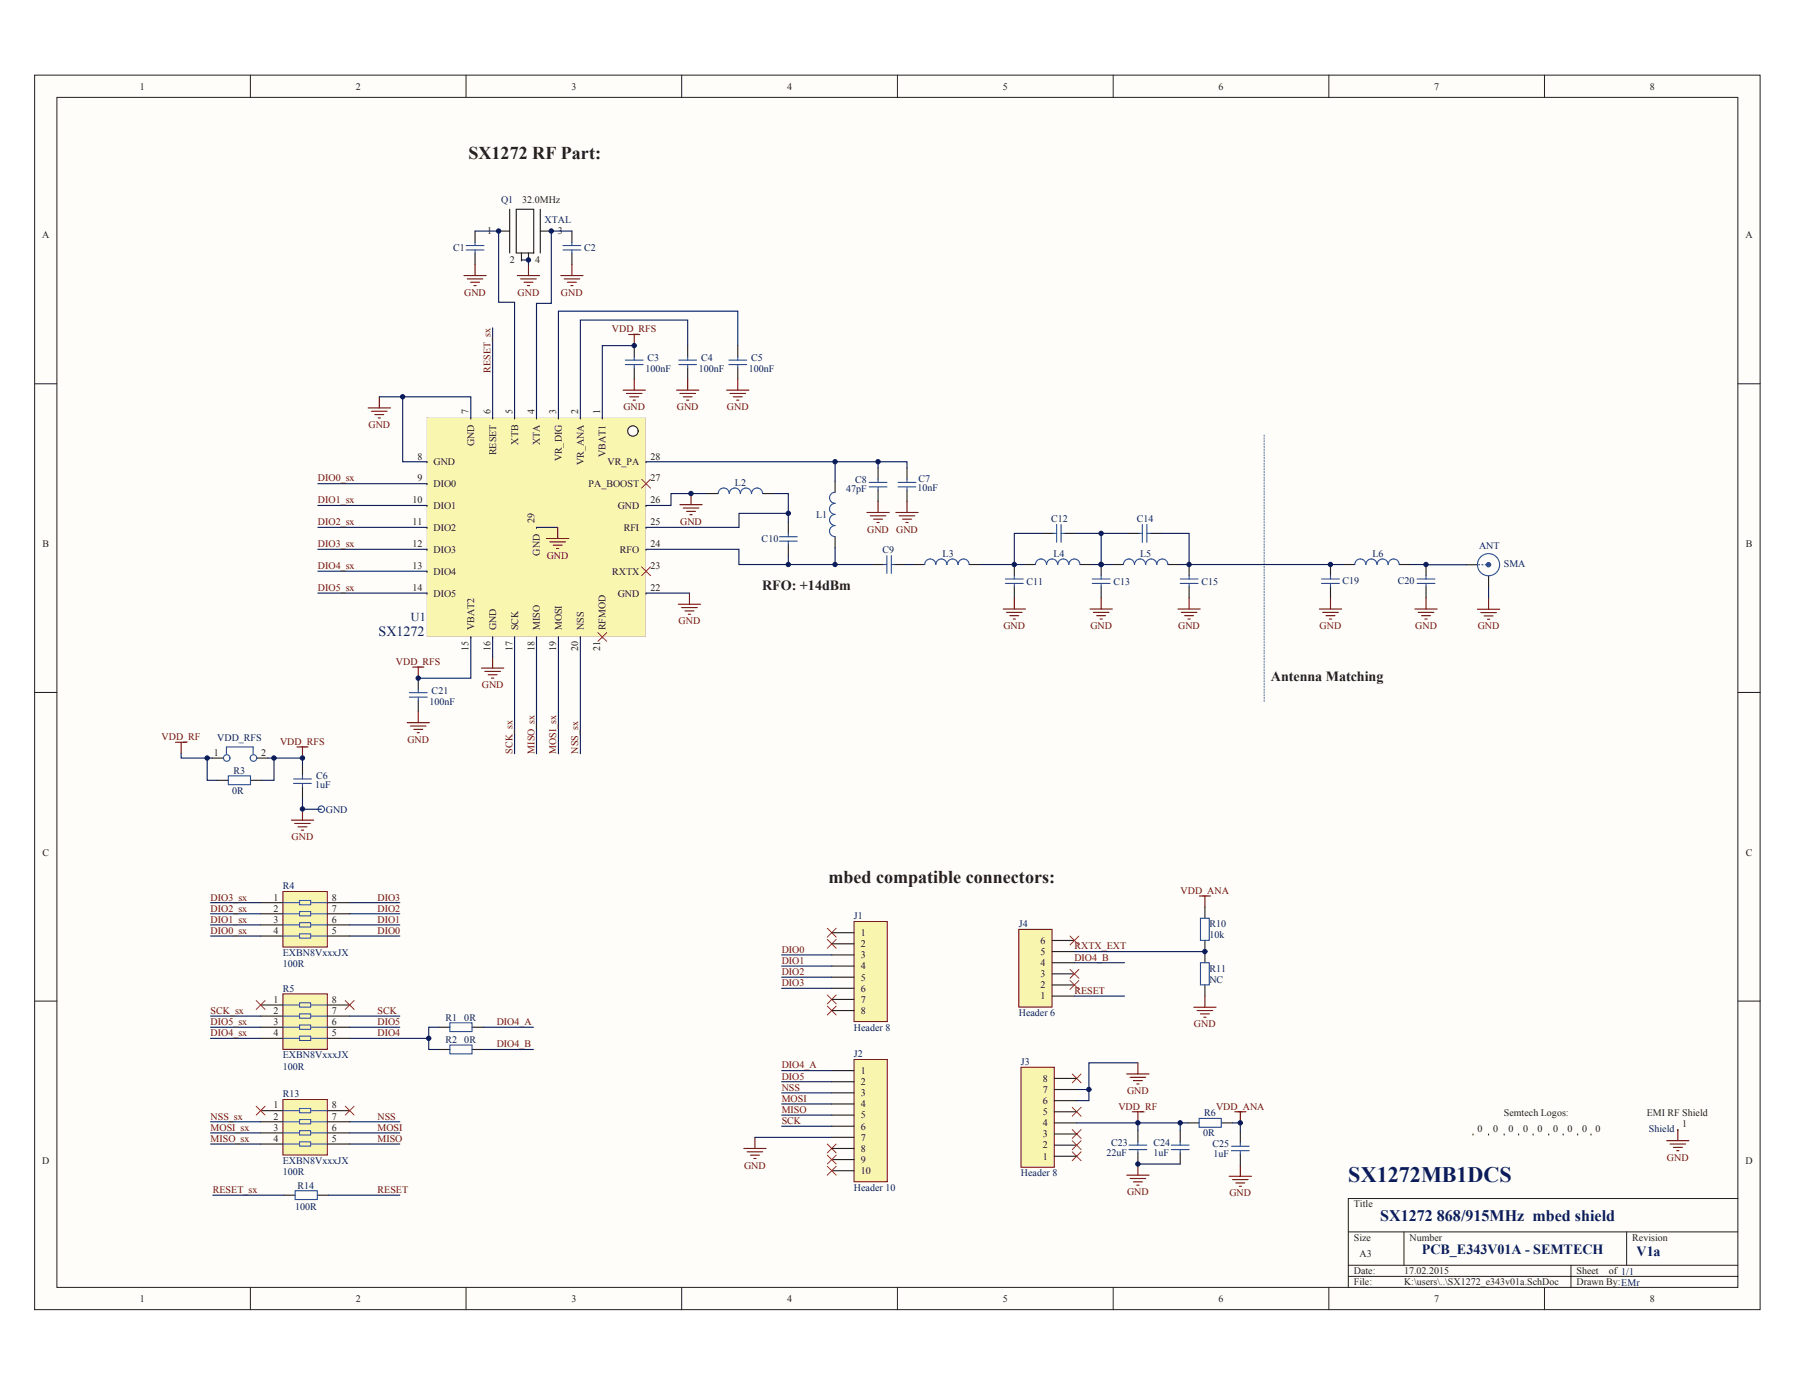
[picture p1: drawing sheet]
<svg xmlns="http://www.w3.org/2000/svg" width="279mm" height="216mm" viewBox="0 0 279 216" stroke-linecap="round" stroke-linejoin="round" font-family="sans-serif">
<defs><g id="words">
<text font-size="3.4" fill="#0c1c5b" x="209.6" y="183.6">SX1272MB1DCS</text>
<g font-size="2.8" fill="#231f20">
<text x="72.8" y="24.7">SX1272 RF Part:</text>
<text x="128.8" y="137.3">mbed compatible connectors:</text>
</g>
<text font-size="2.5" fill="#0c1c5b" x="214.6" y="189.8">SX1272 868/915MHz mbed shield</text>
<g font-size="2.2" fill="#231f20">
<text x="118.5" y="91.8">RFO: +14dBm</text>
<text x="197.6" y="105.9">Antenna Matching</text>
</g>
<g font-size="2.2" fill="#0c1c5b">
<text x="58.9" y="98.9">SX1272</text>
<text x="221.1" y="194.9">PCB_E343V01A - SEMTECH</text>
<text x="254.5" y="195.3">V1a</text>
</g>
<text font-size="1.9" fill="#0c1c5b" x="63.9" y="96.5">U1</text>
<g font-size="1.6" fill="#231f20">
<text x="21.8" y="13.9">1</text>
<text x="55.3" y="13.9">2</text>
<text x="88.8" y="13.9">3</text>
<text x="122.4" y="13.9">4</text>
<text x="155.9" y="13.9">5</text>
<text x="189.4" y="13.9">6</text>
<text x="223" y="13.9">7</text>
<text x="256.5" y="13.9">8</text>
<text x="81.2" y="31.6">32.0MHz</text>
<text x="6.6" y="37.1">A</text>
<text x="75.7" y="36.4">1</text>
<text x="79.3" y="40.9">2</text>
<text x="83.2" y="40.9">4</text>
<text x="86.7" y="36.4">3</text>
<text x="271.4" y="37.1">A</text>
<text x="72.9" y="64.3" transform="rotate(-90 72.9 64.3)">7</text>
<text x="76.3" y="64.3" transform="rotate(-90 76.3 64.3)">6</text>
<text x="79.7" y="64.3" transform="rotate(-90 79.7 64.3)">5</text>
<text x="83.1" y="64.3" transform="rotate(-90 83.1 64.3)">4</text>
<text x="86.5" y="64.3" transform="rotate(-90 86.5 64.3)">3</text>
<text x="89.9" y="64.3" transform="rotate(-90 89.9 64.3)">2</text>
<text x="93.3" y="64.3" transform="rotate(-90 93.3 64.3)">1</text>
<text x="64.9" y="71.4">8</text>
<text x="73.7" y="69.4" transform="rotate(-90 73.7 69.4)">GND</text>
<text x="77.1" y="70.8" transform="rotate(-90 77.1 70.8)">RESET</text>
<text x="80.5" y="69.1" transform="rotate(-90 80.5 69.1)">XTB</text>
<text x="83.9" y="69.2" transform="rotate(-90 83.9 69.2)">XTA</text>
<text x="87.4" y="71.7" transform="rotate(-90 87.4 71.7)">VR_DIG</text>
<text x="94.2" y="71" transform="rotate(-90 94.2 71)">VBAT1</text>
<text x="101.1" y="71.4">28</text>
<text x="64.9" y="74.8">9</text>
<text x="67.4" y="72.3">GND</text>
<text x="67.4" y="75.7">DIO0</text>
<text x="90.8" y="72.3" transform="rotate(-90 90.8 72.3)">VR_ANA</text>
<text x="91.5" y="75.7">PA_BOOST</text>
<text x="94.5" y="72.3">VR_PA</text>
<text x="101.1" y="74.8">27</text>
<text x="64.1" y="78.2">10</text>
<text x="64.1" y="81.6">11</text>
<text x="67.4" y="79.1">DIO1</text>
<text x="67.4" y="82.5">DIO2</text>
<text x="83.1" y="81.3" transform="rotate(-90 83.1 81.3)">29</text>
<text x="96" y="79.1">GND</text>
<text x="97" y="82.5">RFI</text>
<text x="101.1" y="78.2">26</text>
<text x="101.1" y="81.6">25</text>
<text x="6.6" y="85">B</text>
<text x="64.1" y="85.1">12</text>
<text x="64.1" y="88.4">13</text>
<text x="67.4" y="85.9">DIO3</text>
<text x="67.4" y="89.3">DIO4</text>
<text x="83.9" y="86.4" transform="rotate(-90 83.9 86.4)">GND</text>
<text x="95.2" y="89.3">RXTX</text>
<text x="96.4" y="85.9">RFO</text>
<text x="101.1" y="88.4">23</text>
<text x="101.1" y="85.1">24</text>
<text x="271.4" y="85">B</text>
<text x="64.1" y="91.8">14</text>
<text x="67.4" y="92.7">DIO5</text>
<text x="96" y="92.7">GND</text>
<text x="101.1" y="91.8">22</text>
<text x="72.9" y="101.2" transform="rotate(-90 72.9 101.2)">15</text>
<text x="73.7" y="98" transform="rotate(-90 73.7 98)">VBAT2</text>
<text x="76.3" y="101.2" transform="rotate(-90 76.3 101.2)">16</text>
<text x="77.1" y="98" transform="rotate(-90 77.1 98)">GND</text>
<text x="79.7" y="101.2" transform="rotate(-90 79.7 101.2)">17</text>
<text x="80.5" y="98" transform="rotate(-90 80.5 98)">SCK</text>
<text x="83.1" y="101.2" transform="rotate(-90 83.1 101.2)">18</text>
<text x="83.9" y="98" transform="rotate(-90 83.9 98)">MISO</text>
<text x="86.5" y="101.2" transform="rotate(-90 86.5 101.2)">19</text>
<text x="87.4" y="98" transform="rotate(-90 87.4 98)">MOSI</text>
<text x="89.9" y="101.2" transform="rotate(-90 89.9 101.2)">20</text>
<text x="90.8" y="98" transform="rotate(-90 90.8 98)">NSS</text>
<text x="93.3" y="101.2" transform="rotate(-90 93.3 101.2)">21</text>
<text x="94.2" y="98" transform="rotate(-90 94.2 98)">RFMOD</text>
<text x="33.3" y="117.5">1</text>
<text x="40.6" y="117.5">2</text>
<text x="6.6" y="133">C</text>
<text x="271.4" y="133">C</text>
<text x="42.5" y="140">1</text>
<text x="42.5" y="143.4">3</text>
<text x="42.5" y="141.7">2</text>
<text x="51.6" y="143.4">6</text>
<text x="51.6" y="141.7">7</text>
<text x="51.6" y="140">8</text>
<text x="42.5" y="145.2">4</text>
<text x="51.6" y="145.2">5</text>
<text x="133.8" y="145.5">1</text>
<text x="133.8" y="147.2">2</text>
<text x="133.8" y="149">3</text>
<text x="161.8" y="148.4">5</text>
<text x="161.8" y="146.7">6</text>
<text x="42.5" y="155.9">1</text>
<text x="51.6" y="155.9">8</text>
<text x="133.8" y="150.7">4</text>
<text x="133.8" y="152.4">5</text>
<text x="133.8" y="154.1">6</text>
<text x="133.8" y="155.9">7</text>
<text x="161.8" y="155.3">1</text>
<text x="161.8" y="153.6">2</text>
<text x="161.8" y="151.9">3</text>
<text x="161.8" y="150.2">4</text>
<text x="42.5" y="161.1">4</text>
<text x="42.5" y="159.3">3</text>
<text x="42.5" y="157.6">2</text>
<text x="51.6" y="161.1">5</text>
<text x="51.6" y="159.3">6</text>
<text x="51.6" y="157.6">7</text>
<text x="133.8" y="157.6">8</text>
<text x="133.8" y="166.9">1</text>
<text x="42.5" y="172.3">1</text>
<text x="51.6" y="172.3">8</text>
<text x="133.8" y="168.7">2</text>
<text x="133.8" y="170.4">3</text>
<text x="133.8" y="172.1">4</text>
<text x="133.8" y="173.8">5</text>
<text x="162.1" y="173.3">5</text>
<text x="162.1" y="171.6">6</text>
<text x="162.1" y="169.9">7</text>
<text x="162.1" y="168.2">8</text>
<text x="233.8" y="173.5">Semtech Logos:</text>
<text x="256" y="173.5">EMI RF Shield</text>
<text x="42.5" y="177.5">4</text>
<text x="42.5" y="175.8">3</text>
<text x="42.5" y="174">2</text>
<text x="51.6" y="177.5">5</text>
<text x="51.6" y="175.8">6</text>
<text x="51.6" y="174">7</text>
<text x="133.8" y="175.6">6</text>
<text x="133.8" y="177.3">7</text>
<text x="133.8" y="179">8</text>
<text x="162.1" y="178.5">2</text>
<text x="162.1" y="176.8">3</text>
<text x="162.1" y="175.1">4</text>
<text x="229.7" y="175.9">0</text>
<text x="232.1" y="175.9">0</text>
<text x="234.6" y="175.9">0</text>
<text x="236.8" y="175.9">0</text>
<text x="239.1" y="175.9">0</text>
<text x="241.5" y="175.9">0</text>
<text x="243.7" y="175.9">0</text>
<text x="246" y="175.9">0</text>
<text x="248" y="175.9">0</text>
<text x="261.6" y="175.2">1</text>
<text x="6.6" y="181">D</text>
<text x="133.8" y="180.8">9</text>
<text x="133.8" y="182.5">10</text>
<text x="162.1" y="180.3">1</text>
<text x="271.4" y="181">D</text>
<text x="210.5" y="187.7">Title</text>
<text x="210.5" y="192.9">Size</text>
<text x="211.4" y="195.5">A3</text>
<text x="219.2" y="192.9">Number</text>
<text x="253.8" y="192.9">Revision</text>
<text x="21.8" y="202.4">1</text>
<text x="55.3" y="202.4">2</text>
<text x="88.8" y="202.4">3</text>
<text x="122.4" y="202.4">4</text>
<text x="155.9" y="202.4">5</text>
<text x="189.4" y="202.4">6</text>
<text x="210.5" y="198.1">Date:</text>
<text x="210.5" y="199.8">File:</text>
<text x="218.3" y="198.1">17.02.2015</text>
<text x="218.3" y="199.8">K:\users\..\SX1272_e343v01a.SchDoc</text>
<text x="223" y="202.4">7</text>
<text x="245.1" y="199.8">Drawn By:EMr</text>
<text x="245.1" y="198.1">Sheet</text>
<text x="250.1" y="198.1">of 1/1</text>
<text x="256.5" y="202.4">8</text>
</g>
<g font-size="1.6" fill="#0c1c5b">
<text x="77.9" y="31.6">Q1</text>
<text x="84.7" y="34.7">XTAL</text>
<text x="70.5" y="39">C1</text>
<text x="90.8" y="39">C2</text>
<text x="100.3" y="57.9">100nF</text>
<text x="100.7" y="56.2">C3</text>
<text x="108.7" y="57.9">100nF</text>
<text x="109" y="56.2">C4</text>
<text x="116.4" y="57.9">100nF</text>
<text x="116.8" y="56.2">C5</text>
<text x="114.3" y="75.5">L2</text>
<text x="131.6" y="76.5">47pF</text>
<text x="133" y="75.1">C8</text>
<text x="142.6" y="76.4">10nF</text>
<text x="142.8" y="75">C7</text>
<text x="126.9" y="80.5">L1</text>
<text x="163.4" y="81.2">C12</text>
<text x="176.8" y="81.2">C14</text>
<text x="118.4" y="84.3">C10</text>
<text x="137.2" y="86">C9</text>
<text x="146.6" y="86.5">L3</text>
<text x="163.8" y="86.5">L4</text>
<text x="177.3" y="86.5">L5</text>
<text x="213.4" y="86.5">L6</text>
<text x="230" y="85.3">ANT</text>
<text x="233.8" y="88.1">SMA</text>
<text x="159.6" y="90.9">C11</text>
<text x="173.1" y="90.9">C13</text>
<text x="186.8" y="90.9">C15</text>
<text x="208.7" y="90.8">C19</text>
<text x="217.4" y="90.8">C20</text>
<text x="67.1" y="107.8">C21</text>
<text x="66.8" y="109.6">100nF</text>
<text x="33.8" y="115.2">VDD_RFS</text>
<text x="36.1" y="123.4">0R</text>
<text x="36.3" y="120.2">R3</text>
<text x="49" y="122.5">1uF</text>
<text x="49.2" y="121.1">C6</text>
<text x="50.7" y="126.3">GND</text>
<text x="44" y="138.2">R4</text>
<text x="132.8" y="142.9">J1</text>
<text x="44" y="148.6">EXBN8VxxxJX</text>
<text x="158.4" y="144.1">J4</text>
<text x="188" y="145.9">10k</text>
<text x="188" y="144.1">R10</text>
<text x="44" y="150.3">100R</text>
<text x="44" y="154.1">R5</text>
<text x="188" y="152.8">NC</text>
<text x="188" y="151">R11</text>
<text x="69.3" y="158.6">R1</text>
<text x="72.2" y="158.6">0R</text>
<text x="132.8" y="160.2">Header 8</text>
<text x="158.4" y="157.9">Header 6</text>
<text x="44" y="166.3">100R</text>
<text x="44" y="164.5">EXBN8VxxxJX</text>
<text x="69.3" y="162.1">R2</text>
<text x="72.2" y="162.1">0R</text>
<text x="132.8" y="164.4">J2</text>
<text x="158.7" y="165.6">J3</text>
<text x="44" y="170.6">R13</text>
<text x="187.2" y="173.5">R6</text>
<text x="172.1" y="179.7">22uF</text>
<text x="172.8" y="178.2">C23</text>
<text x="179.4" y="179.7">1uF</text>
<text x="179.4" y="178.2">C24</text>
<text x="187.1" y="176.6">0R</text>
<text x="188.5" y="178.3">C25</text>
<text x="188.7" y="179.9">1uF</text>
<text x="256.4" y="175.9">Shield</text>
<text x="44" y="182.7">100R</text>
<text x="44" y="180.9">EXBN8VxxxJX</text>
<text x="46.2" y="184.8">R14</text>
<text x="132.8" y="185.1">Header 10</text>
<text x="158.7" y="182.9">Header 8</text>
<text x="45.9" y="188">100R</text>
</g>
<g font-size="1.6" fill="#6d0c0e">
<text x="72.2" y="46">GND</text>
<text x="80.5" y="46">GND</text>
<text x="87.2" y="46">GND</text>
<text x="95.1" y="51.7">VDD_RFS</text>
<text x="76.3" y="58" transform="rotate(-90 76.3 58)">RESET_sx</text>
<text x="96.9" y="63.8">GND</text>
<text x="105.2" y="63.8">GND</text>
<text x="113" y="63.8">GND</text>
<text x="57.3" y="66.5">GND</text>
<text x="49.4" y="74.8">DIO0_sx</text>
<text x="49.4" y="78.2">DIO1_sx</text>
<text x="49.4" y="81.6">DIO2_sx</text>
<text x="105.7" y="81.6">GND</text>
<text x="134.8" y="82.8">GND</text>
<text x="139.3" y="82.8">GND</text>
<text x="49.4" y="85.1">DIO3_sx</text>
<text x="49.4" y="88.4">DIO4_sx</text>
<text x="85" y="86.8">GND</text>
<text x="49.4" y="91.8">DIO5_sx</text>
<text x="105.5" y="97">GND</text>
<text x="156" y="97.8">GND</text>
<text x="169.5" y="97.8">GND</text>
<text x="183.2" y="97.8">GND</text>
<text x="205.2" y="97.8">GND</text>
<text x="220" y="97.8">GND</text>
<text x="229.8" y="97.8">GND</text>
<text x="61.6" y="103.3">VDD_RFS</text>
<text x="74.9" y="106.9">GND</text>
<text x="25.1" y="115.1">VDD_RF</text>
<text x="43.5" y="115.8">VDD_RFS</text>
<text x="63.3" y="115.5">GND</text>
<text x="79.7" y="117.1" transform="rotate(-90 79.7 117.1)">SCK_sx</text>
<text x="83.1" y="117.1" transform="rotate(-90 83.1 117.1)">MISO_sx</text>
<text x="86.5" y="117.1" transform="rotate(-90 86.5 117.1)">MOSI_sx</text>
<text x="89.9" y="117.1" transform="rotate(-90 89.9 117.1)">NSS_sx</text>
<text x="45.3" y="130.6">GND</text>
<text x="32.7" y="143.4">DIO1_sx</text>
<text x="32.7" y="141.7">DIO2_sx</text>
<text x="32.7" y="140">DIO3_sx</text>
<text x="58.7" y="143.4">DIO1</text>
<text x="58.7" y="141.7">DIO2</text>
<text x="58.7" y="140">DIO3</text>
<text x="183.6" y="138.9">VDD_ANA</text>
<text x="32.7" y="145.2">DIO0_sx</text>
<text x="58.7" y="145.2">DIO0</text>
<text x="121.5" y="149.8">DIO1</text>
<text x="121.5" y="148.1">DIO0</text>
<text x="167" y="147.6">RXTX_EXT</text>
<text x="167" y="149.3">DIO4_B</text>
<text x="121.5" y="151.6">DIO2</text>
<text x="121.5" y="153.3">DIO3</text>
<text x="167" y="154.5">RESET</text>
<text x="32.7" y="161.1">DIO4_sx</text>
<text x="32.7" y="159.3">DIO5_sx</text>
<text x="32.7" y="157.6">SCK_sx</text>
<text x="58.7" y="161.1">DIO4</text>
<text x="58.7" y="159.3">DIO5</text>
<text x="58.7" y="157.6">SCK</text>
<text x="77.2" y="159.3">DIO4_A</text>
<text x="185.6" y="159.7">GND</text>
<text x="77.2" y="162.8">DIO4_B</text>
<text x="121.5" y="166.1">DIO4_A</text>
<text x="121.5" y="167.8">DIO5</text>
<text x="121.5" y="169.5">NSS</text>
<text x="121.5" y="173">MISO</text>
<text x="121.5" y="171.3">MOSI</text>
<text x="173.9" y="172.5">VDD_RF</text>
<text x="175.2" y="170">GND</text>
<text x="189.1" y="172.5">VDD_ANA</text>
<text x="32.7" y="174">NSS_sx</text>
<text x="32.7" y="177.5">MISO_sx</text>
<text x="32.7" y="175.8">MOSI_sx</text>
<text x="58.7" y="174">NSS</text>
<text x="58.7" y="177.5">MISO</text>
<text x="58.7" y="175.8">MOSI</text>
<text x="121.5" y="174.7">SCK</text>
<text x="33.1" y="185.4">RESET_sx</text>
<text x="58.7" y="185.4">RESET</text>
<text x="115.7" y="181.6">GND</text>
<text x="175.2" y="185.8">GND</text>
<text x="191.1" y="186">GND</text>
<text x="259.2" y="180.4">GND</text>
</g>
</g></defs>
<path d="M5.4 11.7h268.3v191.9h-268.3z" fill="#fefdf9"/>
<path d="M5.4 11.7h268.3v191.9h-268.3z" fill="none" stroke="#231f20" stroke-width=".16"/>
<path d="M8.8 15.1h261.4v185h-261.4z" fill="#fefdf9"/>
<g fill="none" stroke="#231f20" stroke-width=".16">
<path d="M8.8 15.1h261.4v185h-261.4zM38.9 11.7v3.4M72.5 11.7v3.4M106 11.7v3.4M139.5 11.7v3.4M173.1 11.7v3.4M206.6 11.7v3.4M240.1 11.7v3.4M5.4 59.7h3.4M270.2 59.7h3.5M5.4 107.6h3.4M270.2 107.6h3.5"/>
<path d="M5.4 155.6h3.4M270.2 155.6h3.5M209.6 191.5h60.6M209.6 196.7h60.6M209.6 198.4h60.6M218.3 191.5v5.2M244.3 196.7v3.4M252.9 191.5v5.2M270.2 186.3h-60.6v13.8M38.9 200.1v3.5M72.5 200.1v3.5M106 200.1v3.5"/>
<path d="M139.5 200.1v3.5M173.1 200.1v3.5M206.6 200.1v3.5M240.1 200.1v3.5"/>
</g>
<path d="M47 118.8v1.8M47 122.3v1.7" fill="none" stroke="#231f20" stroke-width=".17"/>
<path d="M45.6 121.1h2.8M45.6 121.8h2.8M47 120.6v.5M47 121.8v.5" fill="none" stroke="#2151a3" stroke-width=".17"/>
<path d="M27.3 115.4h1.7M28.2 115.4v1.7M46.2 116.1h1.7M47 116.1v1.7M45.3 127.5h3.5M45.8 128h2.4M46.3 128.5h1.4M46.9 129h.3M47 125.7v1.8" fill="none" stroke="#6d0c0e" stroke-width=".17"/>
<path d="M44 138.6h6.9v8.6h-6.9z" fill="#f8f5af"/>
<path d="M44 138.6h6.9v8.6h-6.9z" fill="none" stroke="#6d0c0e" stroke-width=".16"/>
<path d="M40.5 140.3h3.5M40.5 145.5h3.5M40.5 143.8h3.5M40.5 142h3.5M50.9 140.3h3.5M50.9 145.5h3.5M50.9 143.8h3.5M50.9 142h3.5" fill="none" stroke="#231f20" stroke-width=".17"/>
<path d="M46.6 140h1.7v.6h-1.7zM44 142h2.6M44 140.3h2.6M44 145.5h2.6M44 143.8h2.6M46.6 141.7h1.7v.7h-1.7zM46.6 143.4h1.7v.7h-1.7zM46.6 145.1h1.7v.7h-1.7zM48.3 142h2.6M48.3 140.3h2.6M48.3 145.5h2.6M48.3 143.8h2.6" fill="none" stroke="#2151a3" stroke-width=".16"/>
<path d="M44 154.5h6.9v8.6h-6.9z" fill="#f8f5af"/>
<path d="M44 154.5h6.9v8.6h-6.9z" fill="none" stroke="#6d0c0e" stroke-width=".16"/>
<path d="M40.5 156.2h3.5M40.5 159.7h3.5M40.5 157.9h3.5M50.9 156.2h3.5M50.9 159.7h3.5M50.9 157.9h3.5M40.5 161.4h3.5M50.9 161.4h3.5" fill="none" stroke="#231f20" stroke-width=".17"/>
<path d="M44 157.9h2.6M44 156.2h2.6M44 159.7h2.6M46.6 157.6h1.7v.7h-1.7zM46.6 159.3h1.7v.7h-1.7zM46.6 155.9h1.7v.6h-1.7zM48.3 157.9h2.6M48.3 156.2h2.6M48.3 159.7h2.6M44 161.4h2.6M46.6 161.1h1.7v.6h-1.7zM48.3 161.4h2.6" fill="none" stroke="#2151a3" stroke-width=".16"/>
<path d="M44 170.9h6.9v8.6h-6.9z" fill="#f8f5af"/>
<path d="M44 170.9h6.9v8.6h-6.9z" fill="none" stroke="#6d0c0e" stroke-width=".16"/>
<path d="M50 125.8h.1M40.5 172.6h3.5M40.5 177.8h3.5M40.5 176.1h3.5M40.5 174.4h3.5M50.9 172.6h3.5M50.9 177.8h3.5M50.9 176.1h3.5M50.9 174.4h3.5M44.2 185.8h1.7M49.4 185.8h1.7" fill="none" stroke="#231f20" stroke-width=".17"/>
<path d="M44 174.4h2.6M44 172.6h2.6M44 177.8h2.6M44 176.1h2.6M46.6 174h1.7v.7h-1.7zM46.6 175.7h1.7v.7h-1.7zM46.6 177.5h1.7v.7h-1.7zM46.6 172.3h1.7v.7h-1.7zM48.3 174.4h2.6M48.3 172.6h2.6M48.3 177.8h2.6M48.3 176.1h2.6" fill="none" stroke="#2151a3" stroke-width=".16"/>
<path d="M32.7 140.3h7.8M32.7 142h7.8M32.7 143.8h7.8M32.7 145.5h7.8M32.7 157.9h7.8M32.7 159.7h7.8M32.7 177.8h7.8M32.7 161.4h7.8M32.7 174.4h7.8M32.7 176.1h7.8M33.1 185.8h11.1" fill="none" stroke="#0c1c5b" stroke-width=".17"/>
<path d="M45.9 185.1h3.4v1.3h-3.4z" fill="none" stroke="#2151a3" stroke-width=".17"/>
<path d="M39.8 155.5l1.4 1.4M41.2 155.5l-1.4 1.4M53.7 155.5l1.4 1.4M55.1 155.5l-1.4 1.4" fill="none" stroke="#ee1d23" stroke-width=".16"/>
<circle cx="50" cy="125.8" r=".51" fill="#fefdf9"/>
<g fill="none" stroke="#2151a3" stroke-width=".17">
<path d="M35.2 117.3v-1.2h4.2v1.2M35.5 120.6h3.4v1.4h-3.4zM175.5 178h2.8M175.5 178.7h2.8M176.9 177.5v.5M176.9 178.7v.5M182.1 178h2.8M182.1 178.7h2.8M183.5 177.5v.5M183.5 178.7v.5M186.4 173.8h3.5v1.4h-3.5z"/>
<circle cx="35.3" cy="117.8" r=".51"/>
<circle cx="39.4" cy="117.8" r=".51"/>
<circle cx="50" cy="125.8" r=".51"/>
</g>
<path d="M33 117.8h1.7M39.9 117.8h1.8M33.8 121.3h1.7M39 121.3h1.7M176.9 175.7v1.8M176.9 179.2v1.7M183.5 175.7v1.8M183.5 179.2v1.7M184.7 174.5h1.7M189.9 174.5h1.7M260.9 175.6h.1" fill="none" stroke="#231f20" stroke-width=".17"/>
<g fill="none" stroke="#0c1c5b" stroke-width=".17">
<path d="M28.2 117.1v.7h4.8M32.2 117.8v3.5h1.6M42.6 117.8v3.5h-1.9M47 124v1.8h3M54.4 140.3h7.8M54.4 142h7.8M54.4 143.8h7.8M54.4 145.5h7.8M54.4 157.9h7.8M54.4 159.7h7.8M167.1 149.6h7.7M167.1 154.8h7.7"/>
<path d="M54.4 177.8h7.8M54.4 174.4h7.8M54.4 176.1h7.8M117.4 176.8h11.9M121.5 166.4h7.8M121.5 168.1h7.8M121.5 169.9h7.8M121.5 171.6h7.8M121.5 173.3h7.8M121.5 175.1h7.8M167.4 169.4h1.9M176.9 165.2h-7.6v5.9h-1.9"/>
<path d="M51.1 185.8h11.1"/>
</g>
<g fill="none" stroke="#6d0c0e" stroke-width=".17">
<path d="M115.6 178.5h3.5M116.2 179h2.4M116.7 179.6h1.4M117.4 176.8v1.7M175.2 166.9h3.5M175.7 167.4h2.4M176.1 172.8h1.7M176.2 168h1.4M176.7 168.5h.4M176.9 165.2v1.7M176.9 172.8v1.7M192 172.8h1.7"/>
<path d="M192.8 172.8v1.7M259.1 177.3h3.5M259.7 177.8h2.4M260.2 178.3h1.4M260.7 178.9h.3M260.9 175.6v1.7M117.2 180.1h.4M175.2 182.7h3.5M175.7 183.2h2.4M176.2 183.7h1.4M176.7 184.2h.4M176.9 180.9v1.8"/>
<path d="M191.1 182.8h3.5M191.6 183.4h2.5M192.2 183.9h1.3M192.7 184.4h.3M192.8 181.1v1.7"/>
</g>
<g fill="none" stroke="#ee1d23" stroke-width=".16">
<path d="M128.6 144.3l1.4 1.4M128.6 146l1.4 1.4M128.6 154.7l1.4 1.3M128.6 156.4l1.4 1.4M130 144.3l-1.4 1.4M130 146l-1.4 1.4M130 154.7l-1.4 1.3M130 156.4l-1.4 1.4M166.4 152.4l1.3 1.4M167.7 152.4l-1.3 1.4M39.8 171.9l1.4 1.4M41.2 171.9l-1.4 1.4"/>
<path d="M53.7 171.9l1.4 1.4M55.1 171.9l-1.4 1.4M128.6 177.8l1.4 1.4M130 177.8l-1.4 1.4M166.7 166.9l1.4 1.4M166.7 172.1l1.4 1.4M166.7 175.6l1.4 1.4M166.7 179l1.4 1.4M168.1 166.9l-1.4 1.4M168.1 172.1l-1.4 1.4M168.1 175.6l-1.4 1.4M168.1 179l-1.4 1.4"/>
</g>
<path d="M158.4 144.5h5.2v12h-5.2z" fill="#f8f5af"/>
<path d="M158.4 144.5h5.2v12h-5.2z" fill="none" stroke="#6d0c0e" stroke-width=".16"/>
<path d="M163.6 154.8h3.5M163.6 153.1h3.5M163.6 151.4h3.5M163.6 149.6h3.5M163.6 147.9h3.5M163.6 146.2h3.5" fill="none" stroke="#231f20" stroke-width=".17"/>
<path d="M132.8 143.2h5.2v15.6h-5.2z" fill="#f8f5af"/>
<path d="M132.8 143.2h5.2v15.6h-5.2z" fill="none" stroke="#6d0c0e" stroke-width=".16"/>
<path d="M129.3 145h3.5M129.3 146.7h3.5M129.3 148.4h3.5M129.3 150.2h3.5M129.3 151.9h3.5M129.3 153.6h3.5M129.3 155.3h3.5M129.3 157.1h3.5" fill="none" stroke="#231f20" stroke-width=".17"/>
<path d="M158.7 165.9h5.2v15.5h-5.2z" fill="#f8f5af"/>
<path d="M158.7 165.9h5.2v15.5h-5.2z" fill="none" stroke="#6d0c0e" stroke-width=".16"/>
<path d="M163.9 179.7h3.5M163.9 178h3.5M163.9 176.3h3.5M163.9 174.5h3.5M163.9 172.8h3.5M163.9 171.1h3.5M163.9 169.4h3.5M163.9 167.6h3.5" fill="none" stroke="#231f20" stroke-width=".17"/>
<path d="M132.8 164.7h5.2v19h-5.2z" fill="#f8f5af"/>
<path d="M132.8 164.7h5.2v19h-5.2z" fill="none" stroke="#6d0c0e" stroke-width=".16"/>
<g fill="none" stroke="#231f20" stroke-width=".17">
<path d="M68.2 159.7h1.7M73.4 159.7h1.7M187.3 141v1.7M187.3 146.2v3.4M187.3 153.1v1.7M68.2 163.1h1.7M73.4 163.1h1.7M129.3 166.4h3.5M129.3 168.1h3.5M129.3 169.9h3.5M129.3 171.6h3.5M129.3 173.3h3.5"/>
<path d="M129.3 175.1h3.5M129.3 176.8h3.5M129.3 178.5h3.5M192.8 175.9v1.7M192.8 179.4v1.7M129.3 180.2h3.5M129.3 182h3.5"/>
</g>
<path d="M166.4 145.5l1.3 1.4M166.4 150.7l1.3 1.4M167.7 145.5l-1.3 1.4M167.7 150.7l-1.3 1.4M128.6 179.6l1.4 1.3M130 179.6l-1.4 1.3M166.7 177.3l1.4 1.4M168.1 177.3l-1.4 1.4M128.6 181.3l1.4 1.4M130 181.3l-1.4 1.4" fill="none" stroke="#ee1d23" stroke-width=".16"/>
<g fill="none" stroke="#0c1c5b" stroke-width=".17">
<path d="M41.7 117.8h5.3v1M68.2 159.7h-1.5v1.7M75.1 159.7h7.8M121.5 148.4h7.8M121.5 150.2h7.8M121.5 151.9h7.8M121.5 153.6h7.8M54.4 161.4h12.3M66.7 161.4v1.7h1.5M75.1 163.1h7.8M167.4 174.5h17.3M176.9 174.5v1.2"/>
<path d="M183.5 174.5v1.2M191.6 174.5h1.2v1.4M176.9 180.9h6.6"/>
</g>
<path d="M69.9 159h3.5v1.3h-3.5zM186.7 149.6h1.3v3.5h-1.3zM186.7 142.7h1.3v3.5h-1.3zM69.9 162.4h3.5v1.4h-3.5zM191.5 178.2h2.7M191.5 178.9h2.7M192.8 177.6v.6M192.8 178.9v.5" fill="none" stroke="#2151a3" stroke-width=".17"/>
<path d="M186.5 139.3h1.7M187.3 139.3v1.7M185.6 156.6h3.5M186.1 157.1h2.5M186.7 157.6h1.3M187.2 158.1h.3M187.3 154.8v1.8" fill="none" stroke="#6d0c0e" stroke-width=".17"/>
<path d="M66.4 65h34v34h-34z" fill="#f9f6af"/>
<path d="M66.4 65h34v34h-34zM66.4 65v34h34v-34z" fill="#6d0c0e"/>
<g fill="none" stroke="#231f20" stroke-width=".17">
<path d="M66.4 71.8h.1M66.4 75.2h.1M66.4 78.6h.1M76.6 65h.1M80 65h.1M83.4 65h.1M86.8 65h.1M90.2 65h.1M93.6 65h.1M100.4 71.8h.1M100.4 75.2h.1M100.4 78.6h.1"/>
<path d="M66.4 82h.1M66.4 85.4h.1M66.4 88.8h.1M76.6 99h.1M80 99h.1M83.4 99h.1M83.4 82h.1M86.8 99h.1M90.2 99h.1M93.6 99h.1M100.4 82h.1M100.4 85.4h.1"/>
<path d="M100.4 88.8h.1"/>
</g>
<circle cx="98.4" cy="67" r=".81" fill="#fefdf9"/>
<g fill="none" stroke="#231f20" stroke-width=".17">
<path d="M73.9 35.9v1.7M73.9 39.4v1.7M77.5 35.9h.1M77.5 35.9h1.7M79.2 32.5v6.8M80.3 32.5h2.7v6.8h-2.7zM81.1 39.3v1.1M82.2 39.3v1.1M84 32.5v6.8M84 35.9h1.7M85.7 35.9h.1M88.9 35.9v1.7"/>
<path d="M88.9 39.4v1.7M81.1 40.4h.1M82.2 40.4h.1M98.6 53.7v1.8M98.6 57.2v1.7M106.9 53.7v1.8M106.9 57.2v1.7M114.7 53.7v1.8M114.7 57.2v1.7M73.2 65h.1M129.8 74.8v1.7M136.5 72.7v1.8"/>
<path d="M136.5 76.2v1.7M141 72.7v1.8M141 76.2v1.7M66.4 92.2h.1M73.2 99h.1M100.4 92.2h.1M122.6 81.2v1.7M122.6 84.6v1.8M129.8 83.4v1.8M135.6 87.7h1.8M139.1 87.7h1.7M157.7 87.7v1.8"/>
<path d="M157.7 91.2v1.7M228 87.8h1.7M231.4 89.5v1.7M65 105.4v1.7M65 108.9v1.7"/>
<circle cx="98.4" cy="67" r=".81"/>
</g>
<g fill="none" stroke="#0c1c5b" stroke-width=".17">
<path d="M76.6 51v14M98.6 53.7h-5v11.3M106.9 53.7v-4h-16.7v15.3M49.4 75.2h17M49.4 78.6h17M107.4 76.7h-3.1v1.9h-3.9M49.4 82h17M49.4 92.2h17M49.4 85.4h17M49.4 88.8h17M73.2 99v6.4h-8.2M76.6 99v3.1"/>
<path d="M80 99v18.2M83.4 82h3.3M83.4 99v18.2M86.8 99v18.2M90.2 99v18.2M100.4 92.2h6.8"/>
</g>
<g fill="none" stroke="#6d0c0e" stroke-width=".17">
<path d="M72.1 42.8h3.5M72.6 43.4h2.5M73.2 43.9h1.4M73.7 44.4h.3M73.9 41.1v1.7M80.4 42.8h3.5M81 43.4h2.4M81.5 43.9h1.4M82 44.4h.3M82.2 41.1v1.7M87.2 42.8h3.5M87.7 43.4h2.4"/>
<path d="M88.2 43.9h1.4M88.7 44.4h.4M88.9 41.1v1.7M97.7 52h1.8M98.6 52v1.7M98.6 58.9v1.7M106.9 58.9v1.7M114.7 58.9v1.7M57.2 63.4h3.5M57.8 63.9h2.4M58.3 64.4h1.4M58.8 65h.3"/>
<path d="M59 61.7v1.7M96.9 60.6h3.4M97.4 61.2h2.4M97.9 61.7h1.4M98.4 62.2h.4M105.2 60.6h3.5M105.7 78.4h3.5M105.7 61.2h2.4M106.2 79h2.5M106.2 61.7h1.4M106.7 79.5h1.4M106.7 62.2h.4"/>
<path d="M107.4 76.7v1.7M113 60.6h3.4M113.5 61.2h2.4M114 61.7h1.4M114.5 62.2h.4M134.8 79.7h3.5M136.5 77.9v1.8M139.3 79.7h3.5M141 77.9v1.8M85 83.7h3.4M85.5 84.2h2.4M86 84.7h1.4"/>
<path d="M86.5 85.3h.4M86.7 82v1.7M105.5 93.9h3.4M106 94.4h2.4M106.5 95h1.4M107 95.5h.4M107.2 92.2v1.7M107.3 80h.3M135.3 80.2h2.4M135.8 80.7h1.4M136.3 81.2h.4M139.8 80.2h2.4"/>
<path d="M140.3 80.7h1.4M140.8 81.2h.4M156 94.7h3.4M156.5 95.2h2.4M157 95.7h1.4M157.5 96.2h.4M157.7 92.9v1.8M63.3 112.3h3.5M63.8 112.9h2.4M64.2 103.7h1.7M64.3 113.4h1.4M64.9 113.9h.3"/>
<path d="M65 103.7v1.7M65 110.6v1.7M74.9 103.8h3.4M75.4 104.4h2.4M75.9 104.9h1.4M76.4 105.4h.4M76.6 102.1v1.7"/>
</g>
<g fill="none" stroke="#2151a3" stroke-width=".17">
<path d="M72.5 38.2h2.7M72.5 38.9h2.7M73.9 37.6v.6M73.9 38.9v.5M87.5 38.2h2.8M87.5 38.9h2.8M88.9 37.6v.6M88.9 38.9v.5M97.2 56h2.8M97.2 56.7h2.8M98.6 55.5v.5M98.6 56.7v.5"/>
<path d="M105.5 56h2.8M105.5 56.7h2.8M106.9 55.5v.5M106.9 56.7v.5M113.3 56h2.8M113.3 56.7h2.8M114.7 55.5v.5M114.7 56.7v.5M129.8 78.2a.86 .86 0 0 0-.8 .9 .86 .86 0 0 0 .8 .9 .86 .86 0 0 0-.8 .8 .86 .86 0 0 0 .8 .9M129.8 76.5a.86 .86 0 0 0-.8 .9 .86 .86 0 0 0 .8 .8M135.1 75h2.8M135.1 75.7h2.8"/>
<path d="M136.5 74.5v.5M136.5 75.7v.5M139.6 75h2.8M139.6 75.7h2.8M141 74.5v.5M141 75.7v.5M121.2 84.1h2.8M121.2 83.4h2.8M122.6 82.9v.5M122.6 84.1v.5M129.8 81.7a.86 .86 0 0 0-.8 .9 .86 .86 0 0 0 .8 .8M137.4 87.7h.5"/>
<path d="M137.9 86.4v2.7M138.6 86.4v2.7M138.6 87.7h.5M156.3 90h2.8M156.3 90.7h2.8M157.7 89.5v.5M157.7 90.7v.5M63.6 107.7h2.8M63.6 108.4h2.8M65 107.1v.6M65 108.4v.5"/>
</g>
<path d="M99.8 74.5l1.3 1.4M101.1 74.5l-1.3 1.4" fill="none" stroke="#ee1d23" stroke-width=".16"/>
<circle cx="231.4" cy="87.8" r=".34" fill="#2151a3"/>
<g fill="none" stroke="#2151a3" stroke-width=".17">
<path d="M115.1 76.7a.87 .87 0 0 0-.9-.8 .87 .87 0 0 0-.8 .8 .86 .86 0 0 0-.9-.8 .86 .86 0 0 0-.8 .8M118.6 76.7a.87 .87 0 0 0-.9-.8 .87 .87 0 0 0-.9 .8 .86 .86 0 0 0-.8-.8 .86 .86 0 0 0-.9 .8M143.8 87.7a.86 .86 0 0 1 .8-.8 .86 .86 0 0 1 .9 .8 .87 .87 0 0 1 .9-.8 .87 .87 0 0 1 .8 .8M147.2 87.7a.86 .86 0 0 1 .9-.8 .86 .86 0 0 1 .9 .8 .87 .87 0 0 1 .8-.8 .87 .87 0 0 1 .9 .8M161 87.7a.86 .86 0 0 1 .9-.8 .86 .86 0 0 1 .8 .8 .87 .87 0 0 1 .9-.8 .87 .87 0 0 1 .8 .8 .87 .87 0 0 1 .9-.8 .87 .87 0 0 1 .9 .8M163.8 82.9h.5M164.3 81.5v2.8M165 81.5v2.8M165 82.9h.5M166.2 87.7a.86 .86 0 0 1 .8-.8 .86 .86 0 0 1 .9 .8M169.8 90h2.8M169.8 90.7h2.8"/>
<path d="M171.2 89.5v.5M171.2 90.7v.5M174.7 87.7a.86 .86 0 0 1 .8-.8 .86 .86 0 0 1 .9 .8 .87 .87 0 0 1 .9-.8 .87 .87 0 0 1 .8 .8M177.1 82.9h.5M177.6 81.5v2.8M178.1 87.7a.86 .86 0 0 1 .9-.8 .86 .86 0 0 1 .8 .8 .87 .87 0 0 1 .9-.8 .87 .87 0 0 1 .9 .8M178.3 82.9h.5M178.3 81.5v2.8M183.5 90h2.8M183.5 90.7h2.8M184.9 89.5v.5M184.9 90.7v.5"/>
<path d="M205.5 90h2.8M205.5 90.7h2.8M206.9 89.5v.5M206.9 90.7v.5M210.6 87.7a.86 .86 0 0 1 .9-.8 .86 .86 0 0 1 .9 .8M212.4 87.7a.86 .86 0 0 1 .8-.8 .86 .86 0 0 1 .9 .8 .87 .87 0 0 1 .9-.8 .87 .87 0 0 1 .8 .8M215.8 87.7a.86 .86 0 0 1 .9-.8 .86 .86 0 0 1 .8 .8M220.3 90h2.8M220.3 90.7h2.8M221.7 89.5v.5M221.7 90.7v.5M229.9 87.8h.2"/>
<path d="M230.4 87.8h.2M230.9 87.8h.2"/>
<circle cx="231.4" cy="87.8" r=".34"/>
<circle cx="231.4" cy="87.8" r="1.72"/>
</g>
<g fill="none" stroke="#6d0c0e" stroke-width=".17">
<path d="M169.5 94.7h3.4M170 95.2h2.4M170.5 95.7h1.4M171 96.2h.4M171.2 92.9v1.8M183.2 94.7h3.4M183.7 95.2h2.4M184.2 95.7h1.4M184.7 96.2h.4M184.9 92.9v1.8M205.1 94.7h3.5M205.7 95.2h2.4"/>
<path d="M206.2 95.7h1.4M206.7 96.2h.3M206.9 92.9v1.8M220 94.7h3.5M220.5 95.2h2.4M221 95.7h1.4M221.5 96.2h.4M221.7 92.9v1.8M229.7 94.7h3.5M230.2 95.2h2.5M230.8 95.7h1.3M231.3 96.3h.3"/>
<path d="M231.4 93v1.7"/>
</g>
<g fill="none" stroke="#231f20" stroke-width=".17">
<path d="M109.9 76.7h1.8M118.6 76.7h1.7M142 87.7h1.8M150.7 87.7h1.7M159.3 87.7h1.7M162 82.9h1.8M165.5 82.9h1.7M167.9 87.7h1.8M171.2 87.7v1.8M171.2 91.2v1.7M172.9 87.7h1.8M175.4 82.9h1.7"/>
<path d="M178.8 82.9h1.8M181.6 87.7h1.7M184.9 87.7v1.8M184.9 91.2v1.7M206.9 87.7v1.8M206.9 91.2v1.7M208.9 87.7h1.7M217.6 87.7h1.7M221.7 87.7v1.8M221.7 91.2v1.7M229 176.3h.1M231.4 176.3h.1"/>
<path d="M233.9 176.3h.1M236.1 176.3h.1M238.4 176.3h.1M240.8 176.3h.1M243 176.3h.1M245.3 176.3h.1M247.4 176.3h.1"/>
</g>
<g fill="none" stroke="#0c1c5b" stroke-width=".17">
<path d="M73.9 35.9h3.6v11.1h2.5v18M88.9 35.9h-3.2v11.3h-2.3v17.8M81.1 40.4h1.1v.7M114.7 53.7v-5.3h-27.9v16.6M59 61.7h14.2v3.3M62.6 61.7v10.1h3.8M100.4 71.8h36.1M107.4 76.7h2.5M120.3 76.7h2.3v3.1M122.6 79.8h-7.7v2.2h-14.5M122.6 79.8v1.4M129.8 71.8v3"/>
<path d="M136.5 71.8h4.5v.9M136.5 71.8v.9M100.4 85.4h14.5v2.3h14.9M122.6 86.4v1.3M129.8 87.7h5.8M129.8 85.2v2.5M140.8 87.7h1.2M152.4 87.7h6.9M162 82.9h-4.3v4.8M167.2 82.9h8.2M169.7 87.7h3.2M171.2 87.7h.1"/>
<path d="M171.2 82.9v4.8M180.6 82.9h4.3v4.8M183.3 87.7h25.6M219.3 87.7l8.7 .1M231.4 91.2v1.8M167.1 147.9h20.2"/>
</g>
<path d="M93 98.3l1.3 1.4M94.3 98.3l-1.3 1.4M99.8 88.1l1.3 1.4M101.1 88.1l-1.3 1.4" fill="none" stroke="#ee1d23" stroke-width=".16"/>
<path d="M196.6 67.6v41.5" fill="none" stroke="#1898c9" stroke-width=".16" stroke-dasharray=".2 .2"/>
<circle cx="32.2" cy="117.8" r=".34" fill="#0c1c5b"/>
<circle cx="32.2" cy="117.8" r=".34" fill="none" stroke="#0c1c5b" stroke-width=".16"/>
<circle cx="42.6" cy="117.8" r=".34" fill="#0c1c5b"/>
<circle cx="42.6" cy="117.8" r=".34" fill="none" stroke="#0c1c5b" stroke-width=".16"/>
<circle cx="47" cy="125.7" r=".34" fill="#0c1c5b"/>
<circle cx="47" cy="125.7" r=".34" fill="none" stroke="#0c1c5b" stroke-width=".16"/>
<circle cx="47" cy="117.8" r=".34" fill="#0c1c5b"/>
<circle cx="47" cy="117.8" r=".34" fill="none" stroke="#0c1c5b" stroke-width=".16"/>
<circle cx="62.6" cy="61.7" r=".34" fill="#0c1c5b"/>
<circle cx="62.6" cy="61.7" r=".34" fill="none" stroke="#0c1c5b" stroke-width=".16"/>
<circle cx="65" cy="105.4" r=".34" fill="#0c1c5b"/>
<circle cx="65" cy="105.4" r=".34" fill="none" stroke="#0c1c5b" stroke-width=".16"/>
<circle cx="66.7" cy="161.4" r=".34" fill="#0c1c5b"/>
<circle cx="66.7" cy="161.4" r=".34" fill="none" stroke="#0c1c5b" stroke-width=".16"/>
<circle cx="77.5" cy="35.9" r=".34" fill="#0c1c5b"/>
<circle cx="77.5" cy="35.9" r=".34" fill="none" stroke="#0c1c5b" stroke-width=".16"/>
<circle cx="82.2" cy="40.4" r=".34" fill="#0c1c5b"/>
<circle cx="82.2" cy="40.4" r=".34" fill="none" stroke="#0c1c5b" stroke-width=".16"/>
<circle cx="85.7" cy="35.9" r=".34" fill="#0c1c5b"/>
<circle cx="85.7" cy="35.9" r=".34" fill="none" stroke="#0c1c5b" stroke-width=".16"/>
<circle cx="98.6" cy="53.7" r=".34" fill="#0c1c5b"/>
<circle cx="98.6" cy="53.7" r=".34" fill="none" stroke="#0c1c5b" stroke-width=".16"/>
<circle cx="107.4" cy="76.7" r=".34" fill="#0c1c5b"/>
<circle cx="107.4" cy="76.7" r=".34" fill="none" stroke="#0c1c5b" stroke-width=".16"/>
<circle cx="122.6" cy="87.7" r=".34" fill="#0c1c5b"/>
<circle cx="122.6" cy="87.7" r=".34" fill="none" stroke="#0c1c5b" stroke-width=".16"/>
<circle cx="122.6" cy="79.8" r=".34" fill="#0c1c5b"/>
<circle cx="122.6" cy="79.8" r=".34" fill="none" stroke="#0c1c5b" stroke-width=".16"/>
<circle cx="129.8" cy="87.7" r=".34" fill="#0c1c5b"/>
<circle cx="129.8" cy="87.7" r=".34" fill="none" stroke="#0c1c5b" stroke-width=".16"/>
<circle cx="129.8" cy="71.8" r=".34" fill="#0c1c5b"/>
<circle cx="129.8" cy="71.8" r=".34" fill="none" stroke="#0c1c5b" stroke-width=".16"/>
<circle cx="136.5" cy="71.8" r=".34" fill="#0c1c5b"/>
<circle cx="136.5" cy="71.8" r=".34" fill="none" stroke="#0c1c5b" stroke-width=".16"/>
<circle cx="157.7" cy="87.7" r=".34" fill="#0c1c5b"/>
<circle cx="157.7" cy="87.7" r=".34" fill="none" stroke="#0c1c5b" stroke-width=".16"/>
<circle cx="169.3" cy="169.3" r=".34" fill="#0c1c5b"/>
<circle cx="169.3" cy="169.3" r=".34" fill="none" stroke="#0c1c5b" stroke-width=".16"/>
<circle cx="171.2" cy="87.7" r=".34" fill="#0c1c5b"/>
<circle cx="171.2" cy="87.7" r=".34" fill="none" stroke="#0c1c5b" stroke-width=".16"/>
<circle cx="171.2" cy="87.7" r=".34" fill="#0c1c5b"/>
<circle cx="171.2" cy="87.7" r=".34" fill="none" stroke="#0c1c5b" stroke-width=".16"/>
<circle cx="171.2" cy="82.9" r=".34" fill="#0c1c5b"/>
<circle cx="171.2" cy="82.9" r=".34" fill="none" stroke="#0c1c5b" stroke-width=".16"/>
<circle cx="176.9" cy="180.9" r=".34" fill="#0c1c5b"/>
<circle cx="176.9" cy="180.9" r=".34" fill="none" stroke="#0c1c5b" stroke-width=".16"/>
<circle cx="176.9" cy="174.5" r=".34" fill="#0c1c5b"/>
<circle cx="176.9" cy="174.5" r=".34" fill="none" stroke="#0c1c5b" stroke-width=".16"/>
<circle cx="183.5" cy="174.5" r=".34" fill="#0c1c5b"/>
<circle cx="183.5" cy="174.5" r=".34" fill="none" stroke="#0c1c5b" stroke-width=".16"/>
<circle cx="184.9" cy="87.7" r=".34" fill="#0c1c5b"/>
<circle cx="184.9" cy="87.7" r=".34" fill="none" stroke="#0c1c5b" stroke-width=".16"/>
<circle cx="187.3" cy="147.9" r=".34" fill="#0c1c5b"/>
<circle cx="187.3" cy="147.9" r=".34" fill="none" stroke="#0c1c5b" stroke-width=".16"/>
<circle cx="192.8" cy="174.5" r=".34" fill="#0c1c5b"/>
<circle cx="192.8" cy="174.5" r=".34" fill="none" stroke="#0c1c5b" stroke-width=".16"/>
<circle cx="206.9" cy="87.7" r=".34" fill="#0c1c5b"/>
<circle cx="206.9" cy="87.7" r=".34" fill="none" stroke="#0c1c5b" stroke-width=".16"/>
<circle cx="221.7" cy="87.7" r=".34" fill="#0c1c5b"/>
<circle cx="221.7" cy="87.7" r=".34" fill="none" stroke="#0c1c5b" stroke-width=".16"/>
<use href="#words"/>
</svg>
